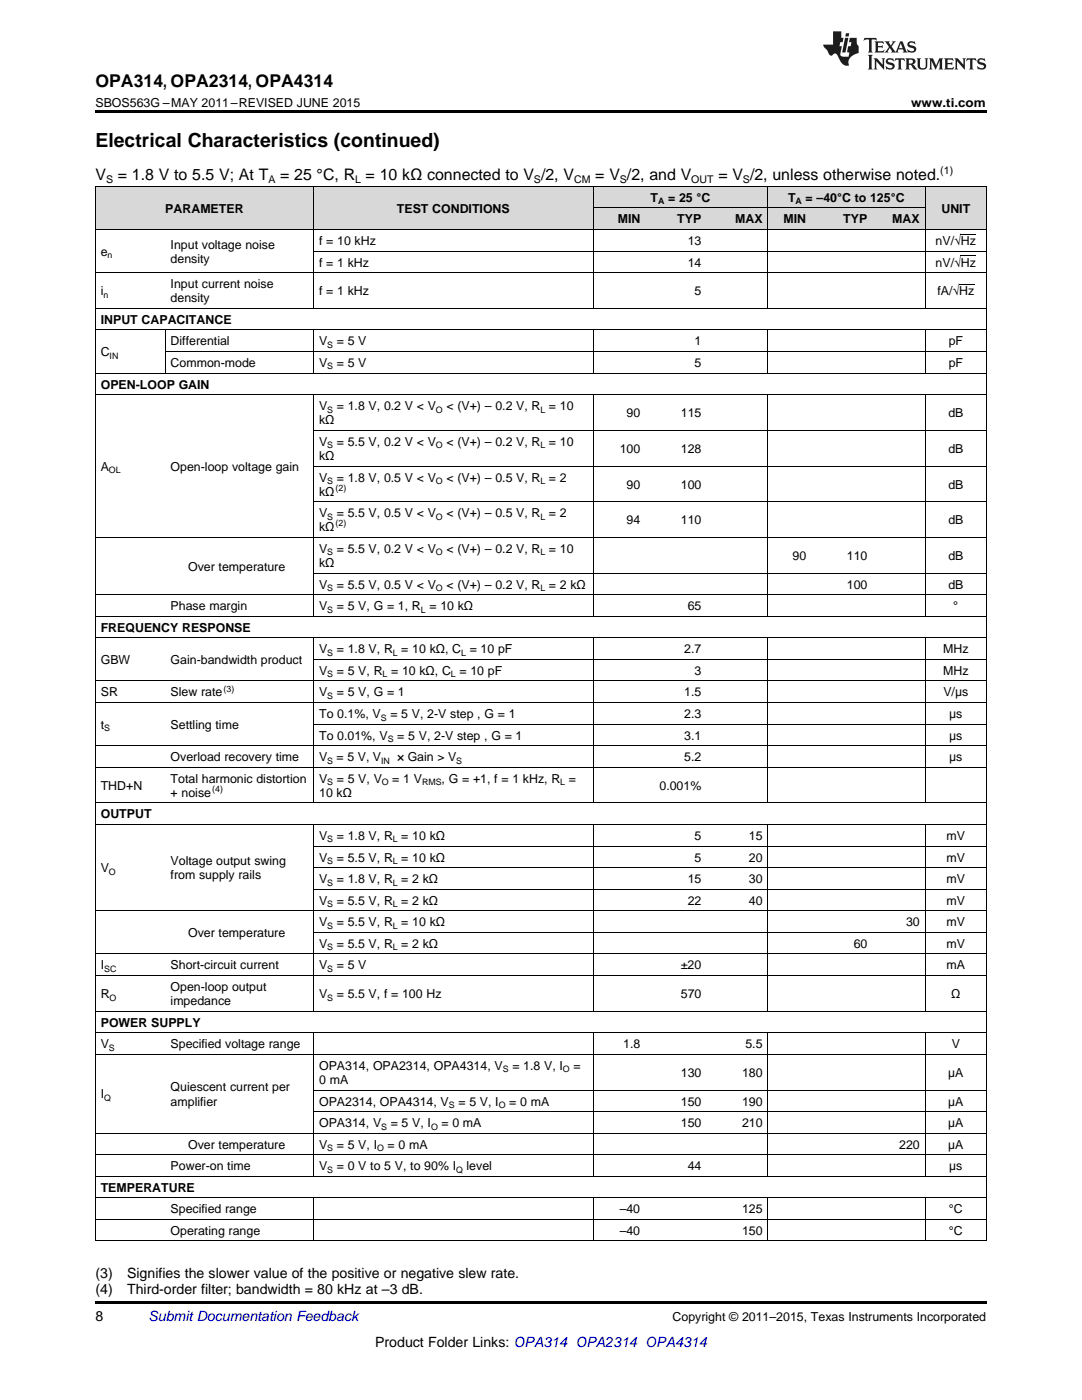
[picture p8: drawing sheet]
<svg xmlns="http://www.w3.org/2000/svg" width="216mm" height="279mm" viewBox="0 0 216 279" stroke-linecap="round" stroke-linejoin="round" font-family="sans-serif">
<defs><g id="words">
<text font-size="3.9" x="19" y="29.3">Electrical Characteristics (continued)</text>
<text font-size="3.5" x="19" y="17.3">OPA314, OPA2314, OPA4314</text>
<g font-size="3.2">
<text x="19" y="36">V</text>
<text x="23.5" y="36">= 1.8 V to 5.5 V; At T</text>
<text x="55.9" y="36">= 25 °C, R = 10 kΩ connected to V /2, V</text>
<text x="118.8" y="36">= V /2, and V</text>
<text x="143.3" y="36">= V /2, unless otherwise noted.</text>
</g>
<g font-size="2.8">
<text x="19" y="255.1">(3)</text>
<text x="25.4" y="255.1">Signifies the slower value of the positive or negative slew rate.</text>
<text x="19" y="258.2">(4)</text>
<text x="19" y="263.6">8</text>
<text x="25.4" y="258.2">Third-order filter; bandwidth = 80 kHz at –3 dB.</text>
<text x="74.9" y="268.9">Product Folder Links: OPA314 OPA2314 OPA4314</text>
</g>
<text font-size="2.8" fill="#0000c8" x="29.6" y="263.6">Submit Documentation Feedback</text>
<g font-size="2.5">
<text x="19" y="21.4">SBOS563G –MAY 2011–REVISED JUNE 2015</text>
<text x="181.8" y="21.4">www.ti.com</text>
<text x="129.8" y="40.3">T</text>
<text x="133.3" y="40.3">= 25 °C</text>
<text x="157.3" y="40.3">T</text>
<text x="160.8" y="40.3">=</text>
<text x="162.9" y="40.3">–40°C to 125°C</text>
<text x="33" y="42.4">PARAMETER</text>
<text x="79.2" y="42.4">TEST CONDITIONS</text>
<text x="123.3" y="44.6">MIN</text>
<text x="135.1" y="44.6">TYP</text>
<text x="146.7" y="44.6">MAX</text>
<text x="156.4" y="44.6">MIN</text>
<text x="168.3" y="44.6">TYP</text>
<text x="178" y="44.6">MAX</text>
<text x="187.9" y="42.4">UNIT</text>
<text x="20.1" y="51">e</text>
<text x="34" y="49.6">Input voltage noise</text>
<text x="34" y="52.5">density</text>
<text x="63.7" y="48.9">f = 10 kHz</text>
<text x="63.7" y="53.2">f = 1 kHz</text>
<text x="137.2" y="48.9">13</text>
<text x="137.2" y="53.2">14</text>
<text x="186.7" y="48.9">nV/√Hz</text>
<text x="186.7" y="53.2">nV/√Hz</text>
<text x="20.1" y="58.9">i</text>
<text x="34" y="57.5">Input current noise</text>
<text x="63.7" y="58.9">f = 1 kHz</text>
<text x="138.6" y="58.9">5</text>
<text x="187" y="58.9">fA/√Hz</text>
<text x="20.1" y="64.6">INPUT CAPACITANCE</text>
<text x="34" y="60.3">density</text>
<text x="20.1" y="71.1">C</text>
<text x="34" y="68.9">Differential</text>
<text x="63.7" y="68.9">V</text>
<text x="67.2" y="68.9">= 5 V</text>
<text x="138.6" y="68.9">1</text>
<text x="189.3" y="68.9">pF</text>
<text x="20.1" y="77.5">OPEN-LOOP GAIN</text>
<text x="34" y="73.2">Common-mode</text>
<text x="63.7" y="73.2">V</text>
<text x="67.2" y="73.2">= 5 V</text>
<text x="138.6" y="73.2">5</text>
<text x="189.3" y="73.2">pF</text>
<text x="63.7" y="81.8">V</text>
<text x="67.2" y="81.8">= 1.8 V, 0.2 V &lt; V</text>
<text x="89.1" y="81.8">&lt; (V+) – 0.2 V, R = 10</text>
<text x="125" y="83.3">90</text>
<text x="135.9" y="83.3">115</text>
<text x="189.2" y="83.3">dB</text>
<text x="63.7" y="84.7">kΩ</text>
<text x="63.7" y="89">V</text>
<text x="67.2" y="89">= 5.5 V, 0.2 V &lt; V</text>
<text x="89.1" y="89">&lt; (V+) – 0.2 V, R = 10</text>
<text x="20.1" y="93.9">A</text>
<text x="34" y="93.9">Open-loop voltage gain</text>
<text x="63.7" y="91.8">kΩ</text>
<text x="123.6" y="90.4">100</text>
<text x="135.9" y="90.4">128</text>
<text x="189.2" y="90.4">dB</text>
<text x="63.7" y="96.1">V</text>
<text x="63.7" y="98.9">kΩ</text>
<text x="67.2" y="96.1">= 1.8 V, 0.5 V &lt; V</text>
<text x="89.1" y="96.1">&lt; (V+) – 0.5 V, R = 2</text>
<text x="125" y="97.5">90</text>
<text x="135.9" y="97.5">100</text>
<text x="189.2" y="97.5">dB</text>
<text x="63.7" y="103.2">V</text>
<text x="63.7" y="106">kΩ</text>
<text x="67.2" y="103.2">= 5.5 V, 0.5 V &lt; V</text>
<text x="89.1" y="103.2">&lt; (V+) – 0.5 V, R = 2</text>
<text x="125" y="104.6">94</text>
<text x="135.9" y="104.6">110</text>
<text x="189.2" y="104.6">dB</text>
<text x="37.5" y="113.9">Over temperature</text>
<text x="63.7" y="110.3">V</text>
<text x="63.7" y="113.2">kΩ</text>
<text x="67.2" y="110.3">= 5.5 V, 0.2 V &lt; V</text>
<text x="89.1" y="110.3">&lt; (V+) – 0.2 V, R = 10</text>
<text x="158.2" y="111.8">90</text>
<text x="169" y="111.8">110</text>
<text x="189.2" y="111.8">dB</text>
<text x="63.7" y="117.5">V</text>
<text x="67.2" y="117.5">= 5.5 V, 0.5 V &lt; V</text>
<text x="89.1" y="117.5">&lt; (V+) – 0.2 V, R = 2 kΩ</text>
<text x="169" y="117.5">100</text>
<text x="189.2" y="117.5">dB</text>
<text x="34" y="121.8">Phase margin</text>
<text x="63.7" y="121.8">V</text>
<text x="67.2" y="121.8">= 5 V, G = 1, R = 10 kΩ</text>
<text x="137.2" y="121.8">65</text>
<text x="190.2" y="121.8">°</text>
<text x="20.1" y="126.1">FREQUENCY RESPONSE</text>
<text x="63.7" y="130.4">V</text>
<text x="67.2" y="130.4">= 1.8 V, R = 10 kΩ, C = 10 pF</text>
<text x="136.5" y="130.4">2.7</text>
<text x="188.2" y="130.4">MHz</text>
<text x="20.1" y="132.5">GBW</text>
<text x="34" y="132.5">Gain-bandwidth product</text>
<text x="63.7" y="134.7">V</text>
<text x="67.2" y="134.7">= 5 V, R = 10 kΩ, C = 10 pF</text>
<text x="138.6" y="134.7">3</text>
<text x="188.2" y="134.7">MHz</text>
<text x="20.1" y="139">SR</text>
<text x="34" y="139">Slew rate</text>
<text x="63.7" y="139">V</text>
<text x="63.7" y="143.3">To 0.1%, V</text>
<text x="67.2" y="139">= 5 V, G = 1</text>
<text x="77.9" y="143.3">= 5 V, 2-V step , G = 1</text>
<text x="136.5" y="139">1.5</text>
<text x="136.5" y="143.3">2.3</text>
<text x="188.2" y="139">V/μs</text>
<text x="189.4" y="143.3">μs</text>
<text x="20.1" y="145.5">t</text>
<text x="34" y="145.5">Settling time</text>
<text x="63.7" y="147.6">To 0.01%, V</text>
<text x="79.3" y="147.6">= 5 V, 2-V step , G = 1</text>
<text x="136.5" y="147.6">3.1</text>
<text x="189.4" y="147.6">μs</text>
<text x="34" y="151.9">Overload recovery time</text>
<text x="63.7" y="151.9">V</text>
<text x="67.2" y="151.9">= 5 V, V</text>
<text x="79.2" y="151.9">× Gain &gt; V</text>
<text x="136.5" y="151.9">5.2</text>
<text x="189.4" y="151.9">μs</text>
<text x="20.1" y="157.6">THD+N</text>
<text x="34" y="156.2">Total harmonic distortion</text>
<text x="34" y="159">+ noise</text>
<text x="63.7" y="156.2">V</text>
<text x="63.7" y="159">10 kΩ</text>
<text x="67.2" y="156.2">= 5 V, V</text>
<text x="78.3" y="156.2">= 1 V</text>
<text x="88.1" y="156.2">, G = +1, f = 1 kHz, R =</text>
<text x="131.6" y="157.6">0.001%</text>
<text x="20.1" y="163.3">OUTPUT</text>
<text x="63.7" y="167.6">V</text>
<text x="67.2" y="167.6">= 1.8 V, R = 10 kΩ</text>
<text x="138.6" y="167.6">5</text>
<text x="149.4" y="167.6">15</text>
<text x="188.9" y="167.6">mV</text>
<text x="34" y="172.7">Voltage output swing</text>
<text x="63.7" y="171.9">V</text>
<text x="67.2" y="171.9">= 5.5 V, R = 10 kΩ</text>
<text x="138.6" y="171.9">5</text>
<text x="149.4" y="171.9">20</text>
<text x="188.9" y="171.9">mV</text>
<text x="20.1" y="174.1">V</text>
<text x="34" y="175.5">from supply rails</text>
<text x="63.7" y="176.2">V</text>
<text x="67.2" y="176.2">= 1.8 V, R = 2 kΩ</text>
<text x="137.2" y="176.2">15</text>
<text x="149.4" y="176.2">30</text>
<text x="188.9" y="176.2">mV</text>
<text x="63.7" y="180.6">V</text>
<text x="63.7" y="184.9">V</text>
<text x="67.2" y="180.6">= 5.5 V, R = 2 kΩ</text>
<text x="67.2" y="184.9">= 5.5 V, R = 10 kΩ</text>
<text x="137.2" y="180.6">22</text>
<text x="149.4" y="180.6">40</text>
<text x="180.8" y="184.9">30</text>
<text x="188.9" y="180.6">mV</text>
<text x="188.9" y="184.9">mV</text>
<text x="37.5" y="187">Over temperature</text>
<text x="63.7" y="189.2">V</text>
<text x="67.2" y="189.2">= 5.5 V, R = 2 kΩ</text>
<text x="170.4" y="189.2">60</text>
<text x="188.9" y="189.2">mV</text>
<text x="20.1" y="193.5">I</text>
<text x="34" y="193.5">Short-circuit current</text>
<text x="34" y="197.8">Open-loop output</text>
<text x="63.7" y="193.5">V</text>
<text x="67.2" y="193.5">= 5 V</text>
<text x="135.9" y="193.5">±20</text>
<text x="188.9" y="193.5">mA</text>
<text x="20.1" y="199.2">R</text>
<text x="34" y="200.6">impedance</text>
<text x="63.7" y="199.2">V</text>
<text x="67.2" y="199.2">= 5.5 V, f = 100 Hz</text>
<text x="135.9" y="199.2">570</text>
<text x="189.8" y="199.2">Ω</text>
<text x="20.1" y="204.9">POWER SUPPLY</text>
<text x="20.1" y="209.2">V</text>
<text x="34" y="209.2">Specified voltage range</text>
<text x="124.4" y="209.2">1.8</text>
<text x="148.7" y="209.2">5.5</text>
<text x="189.9" y="209.2">V</text>
<text x="63.7" y="213.5">OPA314, OPA2314, OPA4314, V</text>
<text x="102.2" y="213.5">= 1.8 V, I</text>
<text x="114.4" y="213.5">=</text>
<text x="135.9" y="214.9">130</text>
<text x="148.1" y="214.9">180</text>
<text x="189.2" y="214.9">µA</text>
<text x="20.1" y="219.2">I</text>
<text x="34" y="217.8">Quiescent current per</text>
<text x="34" y="220.6">amplifier</text>
<text x="63.7" y="216.3">0 mA</text>
<text x="63.7" y="220.6">OPA2314, OPA4314, V</text>
<text x="91.5" y="220.6">= 5 V, I</text>
<text x="101.6" y="220.6">= 0 mA</text>
<text x="135.9" y="220.6">150</text>
<text x="148.1" y="220.6">190</text>
<text x="189.2" y="220.6">µA</text>
<text x="63.7" y="224.9">OPA314, V</text>
<text x="78" y="224.9">= 5 V, I</text>
<text x="88.1" y="224.9">= 0 mA</text>
<text x="135.9" y="224.9">150</text>
<text x="148.1" y="224.9">210</text>
<text x="189.2" y="224.9">µA</text>
<text x="34" y="233.5">Power-on time</text>
<text x="37.5" y="229.2">Over temperature</text>
<text x="63.7" y="229.2">V</text>
<text x="63.7" y="233.5">V</text>
<text x="67.2" y="229.2">= 5 V, I</text>
<text x="67.2" y="233.5">= 0 V to 5 V, to 90% I</text>
<text x="77.3" y="229.2">= 0 mA</text>
<text x="93.1" y="233.5">level</text>
<text x="137.2" y="233.5">44</text>
<text x="179.4" y="229.2">220</text>
<text x="189.2" y="229.2">µA</text>
<text x="189.4" y="233.5">µs</text>
<text x="20.1" y="237.8">TEMPERATURE</text>
<text x="34" y="242.1">Specified range</text>
<text x="123.6" y="242.1">–40</text>
<text x="148.1" y="242.1">125</text>
<text x="189.3" y="242.1">°C</text>
<text x="34" y="246.5">Operating range</text>
<text x="123.6" y="246.5">–40</text>
<text x="148.1" y="246.5">150</text>
<text x="189.3" y="246.5">°C</text>
<text x="134.2" y="263.6">Copyright © 2011–2015, Texas Instruments Incorporated</text>
</g>
<g font-size="2.1">
<text x="187.6" y="34.7">(1)</text>
<text x="21.2" y="36.6">S</text>
<text x="53.6" y="36.6">A</text>
<text x="70.8" y="36.6">L</text>
<text x="106.5" y="36.6">S</text>
<text x="114.6" y="36.6">CM</text>
<text x="123.7" y="36.6">S</text>
<text x="137.9" y="36.6">OUT</text>
<text x="148.2" y="36.6">S</text>
</g>
<g font-size="1.8">
<text x="131.3" y="40.8">A</text>
<text x="158.7" y="40.8">A</text>
<text x="21.4" y="51.5">n</text>
<text x="20.6" y="59.4">n</text>
<text x="21.9" y="71.6">IN</text>
<text x="65.3" y="69.4">S</text>
<text x="65.3" y="73.7">S</text>
<text x="65.3" y="82.3">S</text>
<text x="87" y="82.3">O</text>
<text x="107.8" y="82.3">L</text>
<text x="65.3" y="89.5">S</text>
<text x="87" y="89.5">O</text>
<text x="107.8" y="89.5">L</text>
<text x="21.7" y="94.4">OL</text>
<text x="65.3" y="96.6">S</text>
<text x="67" y="97.9">(2)</text>
<text x="87" y="96.6">O</text>
<text x="107.8" y="96.6">L</text>
<text x="65.3" y="103.7">S</text>
<text x="67" y="105.1">(2)</text>
<text x="87" y="103.7">O</text>
<text x="107.8" y="103.7">L</text>
<text x="65.3" y="110.8">S</text>
<text x="87" y="110.8">O</text>
<text x="107.8" y="110.8">L</text>
<text x="65.3" y="118">S</text>
<text x="87" y="118">O</text>
<text x="107.8" y="118">L</text>
<text x="65.3" y="122.3">S</text>
<text x="84" y="122.3">L</text>
<text x="65.3" y="130.9">S</text>
<text x="78.4" y="130.9">L</text>
<text x="92" y="130.9">L</text>
<text x="65.3" y="135.2">S</text>
<text x="76.3" y="135.2">L</text>
<text x="90" y="135.2">L</text>
<text x="44.6" y="138">(3)</text>
<text x="65.3" y="139.5">S</text>
<text x="76" y="143.8">S</text>
<text x="20.8" y="145.9">S</text>
<text x="77.4" y="148.1">S</text>
<text x="65.3" y="152.4">S</text>
<text x="76.1" y="152.4">IN</text>
<text x="91.1" y="152.4">S</text>
<text x="42.3" y="158">(4)</text>
<text x="65.3" y="156.7">S</text>
<text x="76.2" y="156.7">O</text>
<text x="84.2" y="156.7">RMS</text>
<text x="111.8" y="156.7">L</text>
<text x="65.3" y="168.1">S</text>
<text x="65.3" y="172.4">S</text>
<text x="78.4" y="168.1">L</text>
<text x="78.4" y="172.4">L</text>
<text x="21.7" y="174.6">O</text>
<text x="65.3" y="176.7">S</text>
<text x="78.4" y="176.7">L</text>
<text x="65.3" y="181">S</text>
<text x="65.3" y="185.3">S</text>
<text x="78.4" y="181">L</text>
<text x="78.4" y="185.3">L</text>
<text x="65.3" y="189.7">S</text>
<text x="78.4" y="189.7">L</text>
<text x="20.8" y="194">SC</text>
<text x="65.3" y="194">S</text>
<text x="21.9" y="199.7">O</text>
<text x="65.3" y="199.7">S</text>
<text x="21.7" y="209.7">S</text>
<text x="100.3" y="214">S</text>
<text x="112.3" y="214">O</text>
<text x="20.8" y="219.7">Q</text>
<text x="89.6" y="221.1">S</text>
<text x="99.5" y="221.1">O</text>
<text x="76.1" y="225.4">S</text>
<text x="86" y="225.4">O</text>
<text x="65.3" y="229.7">S</text>
<text x="75.2" y="229.7">O</text>
<text x="65.3" y="234">S</text>
<text x="91" y="234">Q</text>
</g>
</g></defs>
<g fill="#d8d8d8">
<path d="M19 37.3h14v8.6h-14z"/>
<path d="M33 37.3h3.5v8.6h-3.5z"/>
<path d="M36.5 37.3h26.1v8.6h-26.1z"/>
<path d="M62.6 37.3h55.8v8.6h-55.8z"/>
<path d="M118.4 41.6h10.4v4.3h-10.4z"/>
<path d="M128.8 41.6h12.2v4.3h-12.2z"/>
<path d="M141 41.6h12.2v4.3h-12.2z"/>
<path d="M153.2 41.6h8.8v4.3h-8.8z"/>
<path d="M162 41.6h12.2v4.3h-12.2z"/>
<path d="M174.2 41.6h10.4v4.3h-10.4z"/>
<path d="M184.6 37.3h12.2v8.6h-12.2z"/>
<path d="M118.4 37.3h10.4v4.3h-10.4z"/>
<path d="M128.8 37.3h12.2v4.3h-12.2z"/>
<path d="M141 37.3h12.2v4.3h-12.2z"/>
<path d="M153.2 37.3h8.8v4.3h-8.8z"/>
<path d="M162 37.3h12.2v4.3h-12.2z"/>
<path d="M174.2 37.3h10.4v4.3h-10.4z"/>
</g>
<path d="M19 22h177.8v.5h-177.8zM19 259.7h177.8v.5h-177.8z" fill="#000"/>
<g fill="none" stroke="#000" stroke-width=".2">
<path d="M19 37.2h177.8M19.1 37.2v210.5M62.6 37.2v24.4M118.3 37.2v24.4M153.2 37.2v24.4M184.6 37.2v24.4M196.8 37.2v210.5M19 54.4h177.8M19 45.8h177.8M62.6 50.1h134.2M118.4 41.5h66.2M19 78.8h177.8"/>
<path d="M19 74.5h177.8M19 65.8h177.8M19 61.5h177.8M32.9 65.9v8.6M33 70.1h163.8M62.6 65.9v8.6M62.6 78.8v44.2M118.3 65.9v8.6M118.3 78.8v44.2M153.2 65.9v8.6M153.2 78.8v44.2M184.6 65.9v8.6"/>
<path d="M184.6 78.8v44.2M62.6 93h134.2M62.6 85.9h134.2M19 118.7h177.8M19 107.3h177.8M62.6 114.4h134.2M62.6 100.1h134.2M19 135.9h177.8M19 127.3h177.8M19 123h177.8M62.6 127.4v32.9M62.6 131.6h134.2"/>
<path d="M118.3 127.4v32.9M153.2 127.4v32.9M184.6 127.4v32.9M19 153.1h177.8M19 148.8h177.8M19 140.2h177.8M62.6 144.5h134.2M19 164.6h177.8M19 160.2h177.8M62.6 164.6v37.3M62.6 177.5h134.2M62.6 173.2h134.2"/>
<path d="M62.6 168.9h134.2M118.3 164.6v37.3M153.2 164.6v37.3M184.6 164.6v37.3M19 194.7h177.8M19 190.4h177.8M19 181.8h177.8M62.6 186.1h134.2M19 210.4h177.8M19 206.1h177.8M19 201.8h177.8M62.6 206.2v28.6"/>
<path d="M62.6 217.5h134.2M118.3 206.2v28.6M153.2 206.2v28.6M184.6 206.2v28.6M19 239.1h177.8M19 234.8h177.8M19 230.5h177.8M19 226.1h177.8M62.6 239.1v8.6M62.6 221.8h134.2M118.3 239.1v8.6M153.2 239.1v8.6"/>
<path d="M184.6 239.1v8.6M19 247.7h177.8M19 243.4h177.8"/>
</g>
<g fill="#231f20">
<path d="M172.5 7.6l-.1 .5 .4-.2h.6v.1v2.1l-.2 .4h.9l-.2-.4v-2.1l.1-.1h.5l.5 .2-.2-.5zM174.5 8.3l.2 .3v1.5l-.2 .4h1.8l.2-.6a1.04 1.04 0 0 1-1.3 .2v-.7h.6l.3 .2v-.6l-.3 .2h-.6v-.6l.8-.1 .4 .3-.2-.5zM176.5 8.3l.9 1.1-.9 1.1h.8l-.2-.2 .4-.7 .5 .7-.2 .2h1.5l-.2-.2 .2-.4h.9l.1 .4-.2 .2h1l-.3-.3-.7-1.9h-.5l-.9 2-.8-1 .9-1h-.8l.1 .3-.4 .5-.3-.6 .1-.2zM179.7 8.6l.4 1h-.7zM181.3 8.4a.63 .63 0 0 0-.2 .7 .63 .63 0 0 0 .6 .4l.6 .2 .1 .2a.75 .75 0 0 1-.7 .4 .75 .75 0 0 1-.6-.5l.1 .7 .1-.1a1.11 1.11 0 0 0 1.5-.6 1.13 1.13 0 0 0-1.2-.8l-.1-.4a1.04 1.04 0 0 1 1.2 .2l-.2-.5-.2 .1-.4-.2zM173.2 10.9l.2 .4v2.2l-.2 .4h1l-.3-.4v-2.2l.3-.4zM174.3 11.6l.3 .4v1.5l-.3 .4h.8l-.2-.4v-1.3l1.5 1.7v-1.9l.2-.4h-.7l.2 .4v.9l-1.1-1.3zM177 11.8a.62 .62 0 0 0-.2 .7 .62 .62 0 0 0 .6 .4l.6 .1 .1 .3a.76 .76 0 0 1-.7 .3 .76 .76 0 0 1-.7-.4l.2 .7 .1-.1a1.11 1.11 0 0 0 1.5-.6 1.13 1.13 0 0 0-1.2-.8l-.1-.4a1.04 1.04 0 0 1 1.2 .2l-.2-.6-.2 .1-.5-.1zM178.7 11.6l-.2 .6a.61 .61 0 0 1 .8-.3v1.6l-.2 .4h.9l-.2-.4v-1.6a.63 .63 0 0 1 .7 .3l-.1-.6zM180.6 11.6l.3 .4v1.5l-.3 .4h1l-.2-.2-.1-.8 .6 .2a.76 .76 0 0 0 1.2 .7l-1-1a.58 .58 0 0 0 .6-.5 .58 .58 0 0 0-.5-.6zM181.4 11.9h.1a.45 .45 0 0 1 .5 .1 .45 .45 0 0 1 .1 .5l-.8 .2zM182.9 11.6l.2 .2a2.17 2.17 0 0 0 .3 1.9 .99 .99 0 0 0 1.6-.6v-1.1l.2-.4h-.7l.2 .2a1.92 1.92 0 0 1-.2 1.8 .6 .6 0 0 1-.9-.5v-1.1l.2-.4zM185.4 11.6l.2 .4v1.5l-.2 .4h.7l-.2-.4v-1.4l.8 1.8 .8-1.8v1.4l-.2 .4h.9l-.2-.4v-1.5l.2-.4h-.8l-.6 1.5-.6-1.5zM188.4 11.6l.2 .4v1.5l-.2 .4h1.8l.1-.6a1.04 1.04 0 0 1-1.2 .1v-.6h.5l.4 .2v-.6l-.4 .2h-.5v-.7h.8l.3 .3-.1-.6zM190.5 11.6l.2 .4v1.5l-.2 .4h.7l-.2-.4v-1.3l1.5 1.7v-1.9l.2-.4h-.7l.2 .4v.9l-1.1-1.3zM192.9 11.6l-.1 .6a.61 .61 0 0 1 .7-.3l.1 1.6-.3 .4h1l-.3-.4 .1-1.6a.63 .63 0 0 1 .7 .3l-.1-.6zM195.2 11.8a.62 .62 0 0 0-.2 .7 .62 .62 0 0 0 .6 .4l.6 .1 .1 .3a.76 .76 0 0 1-.7 .3 .76 .76 0 0 1-.6-.4l.1 .7 .1-.1a1.11 1.11 0 0 0 1.6-.6 1.13 1.13 0 0 0-1.3-.8l-.1-.4a1.04 1.04 0 0 1 1.2 .2l-.1-.6-.2 .1-.5-.1z"/>
<path d="M166.2 6.3v2.6h-1.9v.4l.8 .9a.91 .91 0 0 0 1 .8 .56 .56 0 0 1 .5-.3 .56 .56 0 0 1 .5 .3l.4 .8a1.53 1.53 0 0 0 1.9 1.2 1.54 1.54 0 0 1 1-2.1l.9-.3v-1.4a1.52 1.52 0 0 1-.4-1.6h-1.3l-.2 .8h.5l-.2 .8h-.5l-.1 1v.2l.4 .1-.2 .8a1.93 1.93 0 0 1-1.6-.3l.3-1.8h-.5l.2-.8h.4l.2-.8h-.4v-1.3zM168.6 7.6l-.6 2.9h.7l.6-2.9zM168.8 6.6l-.1 .7h.6l.2-.7z"/>
</g>
<path d="M191.4 56.8h3M191.7 51h3M191.7 46.7h3" fill="none" stroke="#000" stroke-width=".2"/>
<use href="#words"/>
</svg>
